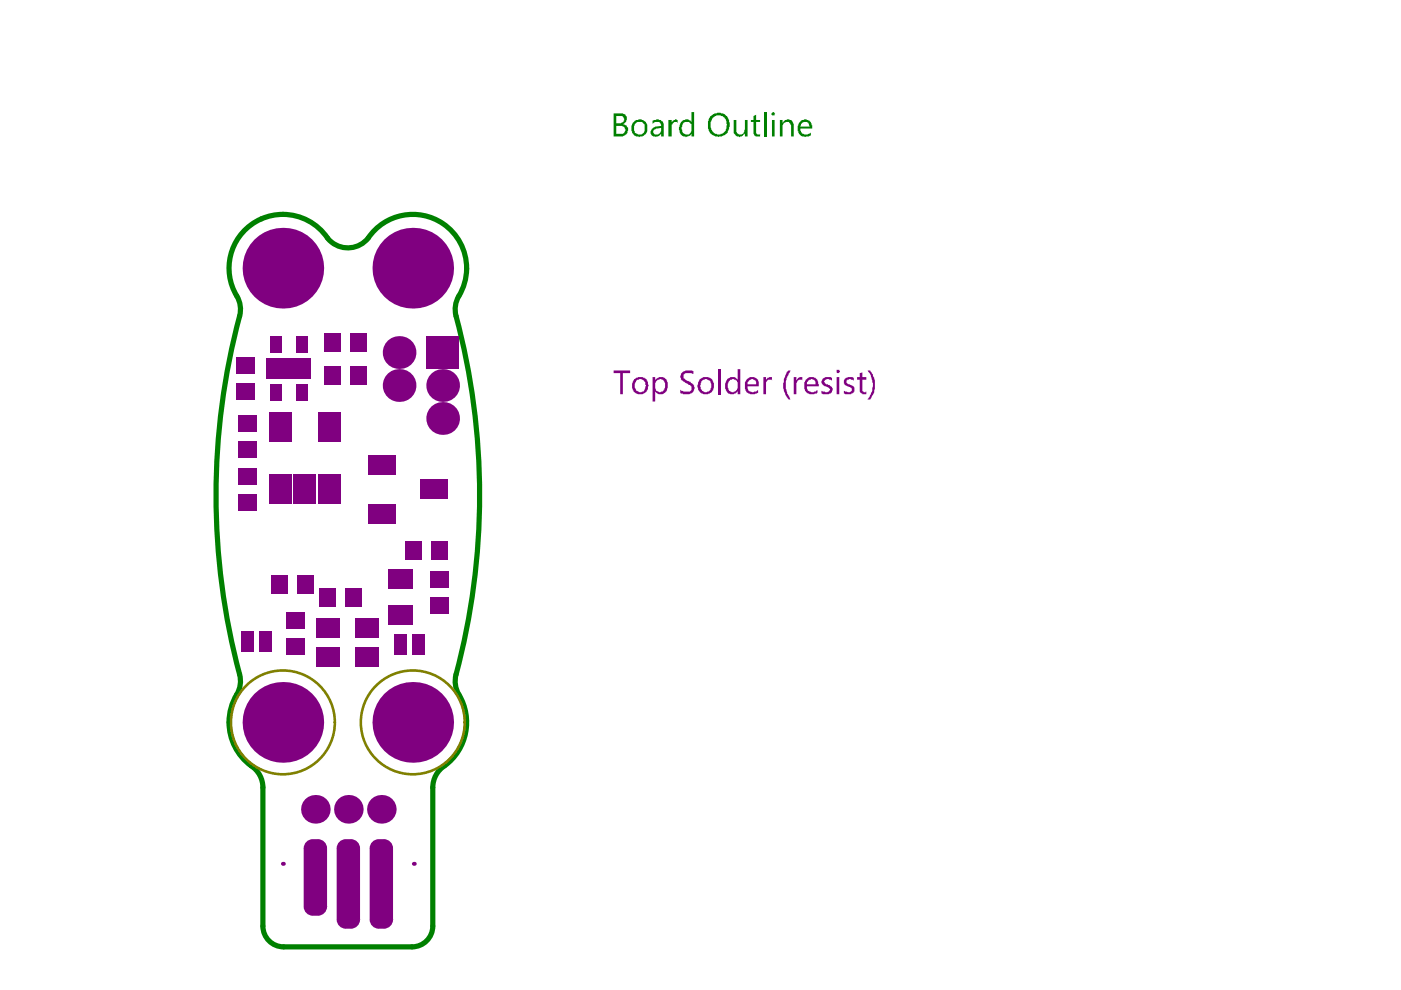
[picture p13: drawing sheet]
<svg xmlns="http://www.w3.org/2000/svg" width="297mm" height="210mm" viewBox="0 0 297 210" stroke-linecap="round" stroke-linejoin="round" font-family="sans-serif">
<path d="M60 45.5h.1M98.9 56.9v.1M55.7 167v29.4M91.8 167v29.4M60.1 200.8h27.3" fill="none" stroke="#008000" stroke-width="1.1"/>
<g fill="#008000">
<path d="M141.7 25.4h.7v.7v-.2l.4-.5 .6-.1 .3 .1v.6a.9 .9 0 0 0-1 .1 .9 .9 0 0 0-.3 1v1.8h-.7z"/>
<path d="M155.6 25.4h.5v2a.86 .86 0 0 0 .7 1.1 .86 .86 0 0 0 1-.8l.1-.3v-2h.6v3.5h-.6v-.5l-.5 .4a1.17 1.17 0 0 1-1.4 0 1.17 1.17 0 0 1-.4-1.3z"/>
<path d="M159.8 24.6l.5-.3v1.1h.9v.5h-.9v1.9a.51 .51 0 0 0 .2 .7 .51 .51 0 0 0 .7-.1v.5h-.7a.75 .75 0 0 1-.7-.9v-2.1h-.6v-.5h.6z"/>
<path d="M162 23.8h.6v5.1h-.6z"/>
<path d="M165.4 25.4h.5v.6h.2a1.17 1.17 0 0 1 1.3-.7 1.17 1.17 0 0 1 .9 1.3v2.3h-.6v-2.2a.92 .92 0 0 0-.8-.9 .92 .92 0 0 0-1 .8v2.3h-.5z"/>
<path d="M130.7 24.6v1.5h.9l.2-.1a.73 .73 0 0 0 .5-.9 .73 .73 0 0 0-.9-.5zM130.7 26.7v1.7h.9a.95 .95 0 0 0 1-.7v-.3h-.1a.82 .82 0 0 0-1.1-.7zM130.1 24h1.7a1.14 1.14 0 0 1 1.1 1 1.14 1.14 0 0 1-.8 1.3l.2 .1a1.16 1.16 0 0 1 .7 1.7l-.4 .6-.5 .2h-2z"/>
<path d="M134.6 26.3l-.2 .7a1.2 1.2 0 0 0 .6 1.4h.1a.95 .95 0 0 0 1.4-.4l.2-.6a1.47 1.47 0 0 0-.6-1.5h-.1a.94 .94 0 0 0-1.3 .4zM134.2 26h.1a1.64 1.64 0 0 1 1.6-.7 1.64 1.64 0 0 1 1.3 1.3 2.19 2.19 0 0 1-.5 2.1l-.4 .1v.1h-.5a1.63 1.63 0 0 1-1.8-.8v-.3h-.1v-1.1z"/>
<path d="M138.5 27.7a.77 .77 0 0 0 .5 .8 .77 .77 0 0 0 .9-.3l.3-.4v-.7l-1.1 .2v.1h-.3zM138.4 25.6l.8-.3 .8 .1a1.11 1.11 0 0 1 .7 1.3v2.2h-.5v-.5l-.7 .5a1.1 1.1 0 0 1-1.6-1.1 1.29 1.29 0 0 1 1-1l1.3-.1a.94 .94 0 0 0-.7-.9 .94 .94 0 0 0-1 .3l-.1 .2z"/>
<path d="M144.4 25.9h.1a1.26 1.26 0 0 1 2.1 0v-2.1h.6v5.1h-.6v-.5l-.3 .4h-.3a1.26 1.26 0 0 1-1.3 0 1.26 1.26 0 0 1-.6-1.1l-.2-.2v-.5zM144.8 26.1v.3a1.03 1.03 0 0 0-.2 1.3 .99 .99 0 0 0 1.2 .8 .99 .99 0 0 0 .8-1.1v-1a1.21 1.21 0 0 0-1.8-.3z"/>
<path d="M150.9 25.2v.1a2.03 2.03 0 0 0-.1 2.2 2.03 2.03 0 0 0 2 1v-.1a1.23 1.23 0 0 0 1.1-1l.1-.1v-.6a1.74 1.74 0 0 0-.8-2 1.74 1.74 0 0 0-2.1 .3zM150.5 24.7l.2-.1a2.37 2.37 0 0 1 3.5 .1l.1 .2a2.77 2.77 0 0 1 0 2.9v.3l-.4 .3a1.96 1.96 0 0 1-2.1 .5h-.2a2.26 2.26 0 0 1-1.5-2.6v-.6z"/>
<path d="M163.5 24h.2a.28 .28 0 0 1 .3-.2 .28 .28 0 0 1 .2 .2l.2 .2-.2 .1a.39 .39 0 0 1-.4 .1 .39 .39 0 0 1-.3-.4zM163.7 25.4h.5v3.5h-.5z"/>
<path d="M169.8 26.3l-.1 .5h1.9l-.1-.2a.82 .82 0 0 0-.5-.8 .82 .82 0 0 0-.9 .2zM169.4 26l.1-.1a1.54 1.54 0 0 1 2.4 0l.2 .7h.1v.7h-2.5v.2a1.2 1.2 0 0 0 1.8 .9l.4-.3v.6l-.1 .1a1.93 1.93 0 0 1-2.5-.7v-.3h-.2v-1.1z"/>
</g>
<path d="M60 45.5a11.5 11.5 0 0 0-9.5 17.8l.4 1.2v1.9a147.9 147.9 0 0 0 0 77.2l.1 1.3-.3 1.2a15.5 15.5 0 0 0-2.1 6.3v.7M60.1 45.5a11.8 11.8 0 0 1 9.8 5.4 5.6 5.6 0 0 0 9-1.5 11.4 11.4 0 0 1 12.6-3.2 11.4 11.4 0 0 1 7.4 10.7M98.9 57a12 12 0 0 1-1.9 6.3l-.5 1.8 .1 1.3a148 148 0 0 1 0 77.2v1.9l.4 1.2a11.5 11.5 0 0 1-3.3 16.1 5.5 5.5 0 0 0-1.9 4.2M48.6 153.2a11.5 11.5 0 0 0 5.2 9.6 5.5 5.5 0 0 1 1.9 4.2M55.7 196.4a4.4 4.4 0 0 0 4.4 4.4M91.8 196.4a4.4 4.4 0 0 1-4.4 4.4" fill="none" stroke="#008000" stroke-width="1.1"/>
<g fill="none" stroke="#808000" stroke-width=".55">
<circle cx="60" cy="153.2" r="11"/>
<circle cx="87.5" cy="153.2" r="11"/>
</g>
<g fill="#800080">
<path d="M130.1 78.6h3.5v.5h-1.5v4.5h-.6v-4.5h-1.4z"/>
<path d="M144.4 79.3l.1-.2a2.23 2.23 0 0 1 2.5-.4v.7a1.29 1.29 0 0 0-1.4-.3 .56 .56 0 0 0-.7 .7v.4l.6 .4 .8 .3 .2 .3a1.19 1.19 0 0 1 .4 2l-.2 .1a2.94 2.94 0 0 1-2.5 0v-.7l.2 .1a2.79 2.79 0 0 0 2.1 .2l.1-.3a.62 .62 0 0 0-.3-.8v-.2h-.3l-.8-.5a1.3 1.3 0 0 1-.8-1.8z"/>
<path d="M152.2 78.3h.6v5.3h-.6z"/>
<path d="M161.9 79.9h.5v.9l.3-.7 1-.2v.7v-.1h-.6a.88 .88 0 0 0-.7 1.3v1.8h-.5z"/>
<path d="M166.9 78.8l.3-.2h.4l-.1 .2a5.2 5.2 0 0 0 .1 5.9h-.4a5.8 5.8 0 0 1-1.1-3.5l.1-.1v-.7z"/>
<path d="M168.3 79.9h.5v.9l.2-.3a1.13 1.13 0 0 1 1.1-.6v.7l-.1-.1a.95 .95 0 0 0-1.2 .8v2.3h-.5z"/>
<path d="M174.4 80.2l.6-.3h1.1l.3 .2v.5h-.1a.99 .99 0 0 0-1.4 0l-.2 .2a.72 .72 0 0 0 .9 .7v.1h.2l.3 .3a.82 .82 0 0 1 .4 .9 .82 .82 0 0 1-.7 .6l-.1 .2h-1.3l-.2-.2v-.7l.2 .3h.5a.78 .78 0 0 0 1.1-.5l-1-.6a1.04 1.04 0 0 1-.6-1.7z"/>
<path d="M179.1 80.4l.7-.5h.9l.3 .2v.5l-.4-.1a.67 .67 0 0 0-1 .1 .4 .4 0 0 0-.1 .4 .4 .4 0 0 0 .3 .3l.5 .3a.97 .97 0 0 1 .8 .7 .97 .97 0 0 1-.2 1l-.4 .1v.2h-1.3l-.3-.2v-.7l.2 .2a1.19 1.19 0 0 0 1.5 0v-.3a.53 .53 0 0 0-.7-.6v-.1l-.8-.3v-.3h-.2z"/>
<path d="M182.3 79.1l.5-.1v.9h.9v.6h-.9v2a.56 .56 0 0 0 .7 .7l.2-.2v.6h-.9v-.2a.75 .75 0 0 1-.5-.8v-2.1h-.6v-.6h.6z"/>
<path d="M184 78.6h.5a5.3 5.3 0 0 1 0 6.1h-.5v-.1a1.61 1.61 0 0 0 .7-1.3l.2-.7a5.2 5.2 0 0 0-.9-4z"/>
<path d="M134.9 80.8a1.45 1.45 0 0 0 .8 2.4h.1a1.35 1.35 0 0 0 1-1.9 1.15 1.15 0 0 0-1.9-.5zM134.4 80.4a2.06 2.06 0 0 1 2.7 .1 3.1 3.1 0 0 1 .3 2 1.77 1.77 0 0 1-3.1 .4 2.46 2.46 0 0 1 .1-2.5z"/>
<path d="M138.4 79.9h.5v.7a1.42 1.42 0 0 1 2.4-.1 2.94 2.94 0 0 1 0 2.5h-.1a1.39 1.39 0 0 1-2.3 0v2.1h-.5zM139.1 80.9l-.2 .6a1.59 1.59 0 0 0 .3 1.4 1.14 1.14 0 0 0 1.2 .1 1.14 1.14 0 0 0 .6-1.1v-.6a1.02 1.02 0 0 0-.7-.9 1.02 1.02 0 0 0-1.1 .4z"/>
<path d="M148.7 80.8v.3a1.29 1.29 0 0 0 0 1.5 1.29 1.29 0 0 0 1.5 .4 1.7 1.7 0 0 0 .2-2.4h-.2a.7 .7 0 0 0-.9-.1zM148.3 80.5a2.03 2.03 0 0 1 2.8 0v.1a1.84 1.84 0 0 1-.3 2.6 1.84 1.84 0 0 1-2.5-.2l-.2-.3a1.28 1.28 0 0 1-.1-1.4z"/>
<path d="M154.2 80.4h.1a1.38 1.38 0 0 1 2.1 .1v-2.2h.6v5.3h-.6v-.7a1.43 1.43 0 0 1-1.6 .6 1.43 1.43 0 0 1-1.1-1.3v-.9zM154.4 80.9l-.1 1a1.06 1.06 0 0 0 .5 1 1.06 1.06 0 0 0 1.2 0 1.85 1.85 0 0 0 0-2.4l-.7-.1-.4 .1z"/>
<path d="M158.8 80.6l-.3 .5v.4h1.8a.91 .91 0 0 0-.4-1 .91 .91 0 0 0-1.1 .1zM158.2 80.5h.2a1.45 1.45 0 0 1 1.8-.4 1.45 1.45 0 0 1 .7 1.8h-2.4v.1a.99 .99 0 0 0 1.1 1.2l.7-.2 .4-.3v.6a2.06 2.06 0 0 1-2.5-.3 2.94 2.94 0 0 1 0-2.5z"/>
<path d="M171.4 80.6l-.3 .5v.4h1.8v-.2a.82 .82 0 0 0-.4-.8 .82 .82 0 0 0-1 .1zM170.8 80.5h.1a1.37 1.37 0 0 1 1.6-.6 1.37 1.37 0 0 1 1 1.3l.1 .7h-2.5a.99 .99 0 0 0 1 1.3h.4l.8-.5v.6a2.13 2.13 0 0 1-2.5-.3 2.94 2.94 0 0 1 0-2.5z"/>
<path d="M177.4 78.4h.1a.37 .37 0 0 1 .6 .1 .37 .37 0 0 1-.2 .6 .37 .37 0 0 1-.5-.3zM177.4 79.9h.5v3.7h-.5z"/>
<path d="M74.4 177.9v2zM74.4 177.9a1.93 1.93 0 0 1 1.9 2h-1.9z"/>
<path d="M71.4 179.9h1.9zM71.9 178.5l.9-.5 .5-.1v2h-1.9l.1-.6z"/>
<path d="M73.3 195v1.9zM71.4 195h1.9v1.9a1.93 1.93 0 0 1-1.9-1.9z"/>
<path d="M74.4 195h1.9zM74.4 195h1.9a1.93 1.93 0 0 1-1.9 1.9z"/>
<path d="M67.4 177.9v2zM67.4 177.9a1.93 1.93 0 0 1 1.9 2h-1.9z"/>
<path d="M64.4 179.9h1.9zM65 178.5l.8-.5 .5-.1v2h-1.9l.1-.6z"/>
<path d="M66.3 192.2v2zM64.4 192.2h1.9v2a1.93 1.93 0 0 1-1.9-2z"/>
<path d="M67.4 192.2h1.9zM67.4 192.2h1.9a1.93 1.93 0 0 1-1.9 2z"/>
<path d="M81.4 177.9v2zM81.4 177.9a1.93 1.93 0 0 1 1.9 2h-1.9z"/>
<path d="M78.4 179.9h1.9zM78.9 178.5l.9-.5 .5-.1v2h-1.9v-.6z"/>
<path d="M80.3 195v1.9zM78.4 195h1.9v1.9a1.93 1.93 0 0 1-1.9-1.9z"/>
<path d="M81.4 195h1.9zM81.4 195h1.9a1.93 1.93 0 0 1-1.9 1.9z"/>
<circle cx="60" cy="183.1" r=".41"/>
<circle cx="87.7" cy="183.1" r=".41"/>
<circle cx="80.9" cy="171.6" r="3"/>
<circle cx="73.9" cy="171.6" r="3"/>
<circle cx="66.9" cy="171.6" r="3"/>
<circle cx="60" cy="153.2" r="8.5"/>
<circle cx="87.5" cy="153.2" r="8.5"/>
<circle cx="93.9" cy="88.7" r="3.5"/>
<circle cx="84.6" cy="81.7" r="3.5"/>
<circle cx="93.9" cy="81.7" r="3.5"/>
<circle cx="84.6" cy="74.7" r="3.5"/>
<circle cx="87.5" cy="56.9" r="8.5"/>
<circle cx="60" cy="56.9" r="8.5"/>
</g>
<g fill="#800080">
<path d="M90.4 71.3h6.9v6.9h-6.9z" fill-rule="evenodd"/>
<path d="M87.4 134.5h2.8v4.4h-2.8z" fill-rule="evenodd"/>
<path d="M83.6 134.5h2.7v4.4h-2.7z" fill-rule="evenodd"/>
<path d="M55 133.7h2.7v4.4h-2.7z" fill-rule="evenodd"/>
<path d="M51.1 133.7h2.8v4.4h-2.8z" fill-rule="evenodd"/>
<path d="M71.4 179.9l1.9-2h1.1l1.9 2v15.1l-1.9 1.9h-1.1l-1.9-1.9z" fill-rule="evenodd"/>
<path d="M64.4 179.9l1.9-2h1.1l1.9 2v12.3l-1.9 2h-1.1l-1.9-2z" fill-rule="evenodd"/>
<path d="M78.4 179.9l1.9-2h1.1l1.9 2v15.1l-1.9 1.9h-1.1l-1.9-1.9z" fill-rule="evenodd"/>
<path d="M57.1 87.4h4.7v6.3h-4.7z" fill-rule="evenodd"/>
<path d="M67.6 87.4h4.6v6.3h-4.6z" fill-rule="evenodd"/>
<path d="M67.6 100.6h4.6v6.3h-4.6z" fill-rule="evenodd"/>
<path d="M62.3 100.6h4.7v6.3h-4.7z" fill-rule="evenodd"/>
<path d="M57.1 100.6h4.7v6.3h-4.7z" fill-rule="evenodd"/>
<path d="M78.2 96.5h5.7v4.1h-5.7z" fill-rule="evenodd"/>
<path d="M78.2 106.9h5.7v4.2h-5.7z" fill-rule="evenodd"/>
<path d="M89.2 101.7h5.7v4.1h-5.7z" fill-rule="evenodd"/>
<path d="M75.4 131.1h5v4.2h-5z" fill-rule="evenodd"/>
<path d="M67.1 131.1h5v4.2h-5z" fill-rule="evenodd"/>
<path d="M67.1 137.2h5v4.1h-5z" fill-rule="evenodd"/>
<path d="M75.4 137.2h5v4.1h-5z" fill-rule="evenodd"/>
<path d="M56.5 75.8h9.4v4.4h-9.4z" fill-rule="evenodd"/>
<path d="M57.2 71.2h2.5v3.5h-2.5z" fill-rule="evenodd"/>
<path d="M57.2 81.4h2.5v3.5h-2.5z" fill-rule="evenodd"/>
<path d="M62.7 71.2h2.5v3.5h-2.5z" fill-rule="evenodd"/>
<path d="M62.7 81.4h2.5v3.5h-2.5z" fill-rule="evenodd"/>
<path d="M60.7 129.8h3.8v3.6h-3.8z" fill-rule="evenodd"/>
<path d="M60.7 135.3h3.8v3.6h-3.8z" fill-rule="evenodd"/>
<path d="M68.7 77.8h3.5v3.8h-3.5z" fill-rule="evenodd"/>
<path d="M74.2 77.8h3.5v3.8h-3.5z" fill-rule="evenodd"/>
<path d="M74.3 70.6h3.6v3.9h-3.6z" fill-rule="evenodd"/>
<path d="M68.8 70.6h3.6v3.9h-3.6z" fill-rule="evenodd"/>
<path d="M91.2 126.5h3.8v3.6h-3.8z" fill-rule="evenodd"/>
<path d="M91.2 121h3.8v3.6h-3.8z" fill-rule="evenodd"/>
<path d="M85.9 114.8h3.5v3.9h-3.5z" fill-rule="evenodd"/>
<path d="M91.4 114.8h3.5v3.9h-3.5z" fill-rule="evenodd"/>
<path d="M67.7 124.8h3.6v3.9h-3.6z" fill-rule="evenodd"/>
<path d="M73.2 124.8h3.6v3.9h-3.6z" fill-rule="evenodd"/>
<path d="M82.3 128.4h5.2v4.1h-5.2z" fill-rule="evenodd"/>
<path d="M82.3 120.7h5.2v4.1h-5.2z" fill-rule="evenodd"/>
<path d="M50.1 81.2h3.8v3.6h-3.8z" fill-rule="evenodd"/>
<path d="M50.1 75.7h3.8v3.6h-3.8z" fill-rule="evenodd"/>
<path d="M50.4 88.1h3.9v3.6h-3.9z" fill-rule="evenodd"/>
<path d="M50.4 93.6h3.9v3.6h-3.9z" fill-rule="evenodd"/>
<path d="M50.4 104.8h3.9v3.6h-3.9z" fill-rule="evenodd"/>
<path d="M50.4 99.3h3.9v3.6h-3.9z" fill-rule="evenodd"/>
<path d="M57.5 121.9h3.6v3.9h-3.6z" fill-rule="evenodd"/>
<path d="M63 121.9h3.6v3.9h-3.6z" fill-rule="evenodd"/>
</g>
</svg>
